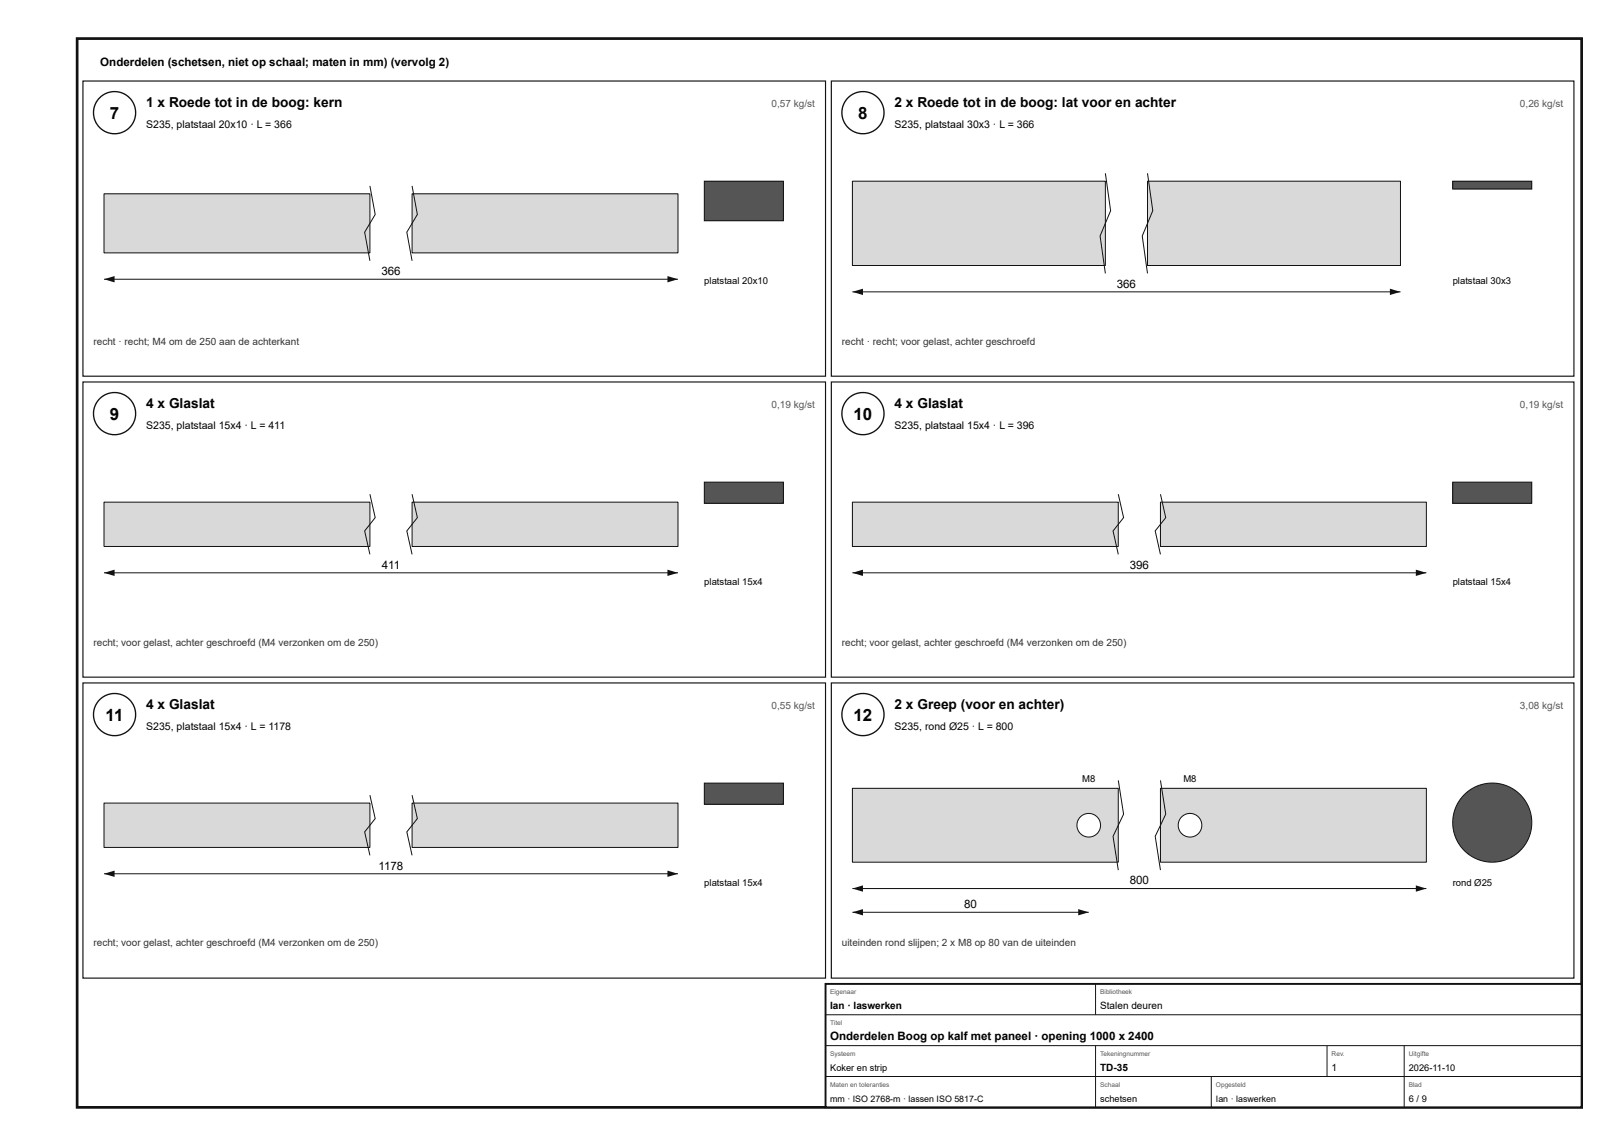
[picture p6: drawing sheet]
<svg xmlns="http://www.w3.org/2000/svg" width="420mm" height="297mm" viewBox="0 0 420 297" stroke-linecap="round" stroke-linejoin="round" font-family="sans-serif">
<defs><g id="words">
<g font-size="4.4">
<text x="28.5" y="30.8">7</text>
<text x="222.5" y="30.8">8</text>
<text x="28.5" y="108.8">9</text>
<text x="221.3" y="108.8">10</text>
<text x="27.4" y="186.8">11</text>
<text x="221.3" y="186.8">12</text>
</g>
<g font-size="3.6">
<text x="37.9" y="27.8">1 x Roede tot in de boog: kern</text>
<text x="231.9" y="27.8">2 x Roede tot in de boog: lat voor en achter</text>
<text x="37.9" y="105.8">4 x Glaslat</text>
<text x="231.9" y="105.8">4 x Glaslat</text>
<text x="37.9" y="183.8">4 x Glaslat</text>
<text x="231.9" y="183.8">2 x Greep (voor en achter)</text>
</g>
<g font-size="3">
<text x="26" y="17">Onderdelen (schetsen, niet op schaal; maten in mm) (vervolg 2)</text>
<text x="98.9" y="71.3">366</text>
<text x="289.5" y="74.5">366</text>
<text x="99" y="147.4">411</text>
<text x="292.8" y="147.4">396</text>
<text x="98.1" y="225.4">1178</text>
<text x="292.8" y="229.2">800</text>
<text x="249.9" y="235.3">80</text>
<text x="215.2" y="269.6">Onderdelen Boog op kalf met paneel · opening 1000 x 2400</text>
</g>
<g font-size="2.7">
<text x="37.9" y="33.3">S235, platstaal 20x10 · L = 366</text>
<text x="231.9" y="33.3">S235, platstaal 30x3 · L = 366</text>
<text x="37.9" y="111.3">S235, platstaal 15x4 · L = 411</text>
<text x="231.9" y="111.3">S235, platstaal 15x4 · L = 396</text>
<text x="37.9" y="189.3">S235, platstaal 15x4 · L = 1178</text>
<text x="231.9" y="189.3">S235, rond Ø25 · L = 800</text>
</g>
<g font-size="2.6" fill="#555">
<text x="200" y="27.8">0,57 kg/st</text>
<text x="394" y="27.8">0,26 kg/st</text>
<text x="200" y="105.8">0,19 kg/st</text>
<text x="394" y="105.8">0,19 kg/st</text>
<text x="200" y="183.8">0,55 kg/st</text>
<text x="394" y="183.8">3,08 kg/st</text>
</g>
<g font-size="2.6" fill="#333">
<text x="24.2" y="89.3">recht · recht; M4 om de 250 aan de achterkant</text>
<text x="218.2" y="89.3">recht · recht; voor gelast, achter geschroefd</text>
<text x="24.2" y="167.3">recht; voor gelast, achter geschroefd (M4 verzonken om de 250)</text>
<text x="218.2" y="167.3">recht; voor gelast, achter geschroefd (M4 verzonken om de 250)</text>
<text x="24.2" y="245.3">recht; voor gelast, achter geschroefd (M4 verzonken om de 250)</text>
<text x="218.2" y="245.3">uiteinden rond slijpen; 2 x M8 op 80 van de uiteinden</text>
</g>
<g font-size="2.6">
<text x="215.2" y="261.6">Ian · laswerken</text>
<text x="285.2" y="261.6">Stalen deuren</text>
<text x="285.2" y="277.6">TD-35</text>
<text x="345.2" y="277.6">1</text>
</g>
<g font-size="2.5">
<text x="182.6" y="73.6">platstaal 20x10</text>
<text x="376.6" y="73.6">platstaal 30x3</text>
<text x="182.6" y="151.6">platstaal 15x4</text>
<text x="376.6" y="151.6">platstaal 15x4</text>
<text x="280.5" y="202.7">M8</text>
<text x="306.8" y="202.7">M8</text>
<text x="182.6" y="229.6">platstaal 15x4</text>
<text x="376.6" y="229.6">rond Ø25</text>
</g>
<g font-size="2.4">
<text x="215.2" y="277.6">Koker en strip</text>
<text x="365.2" y="277.6">2026-11-10</text>
<text x="285.2" y="285.6">schetsen</text>
<text x="365.2" y="285.6">6 / 9</text>
</g>
<g font-size="2.3">
<text x="215.2" y="285.6">mm · ISO 2768-m · lassen ISO 5817-C</text>
<text x="315.2" y="285.6">Ian · laswerken</text>
</g>
<g font-size="1.7" fill="#555">
<text x="215.2" y="257.6">Eigenaar</text>
<text x="285.2" y="257.6">Bibliotheek</text>
<text x="215.2" y="265.6">Titel</text>
<text x="215.2" y="273.6">Systeem</text>
<text x="285.2" y="273.6">Tekeningnummer</text>
<text x="345.2" y="273.6">Rev.</text>
<text x="365.2" y="273.6">Uitgifte</text>
<text x="215.2" y="281.6">Maten en toleranties</text>
<text x="285.2" y="281.6">Schaal</text>
<text x="315.2" y="281.6">Opgesteld</text>
<text x="365.2" y="281.6">Blad</text>
</g>
</g></defs>
<path d="M20 10h390v277h-390z" fill="none" stroke="#111" stroke-width=".7" stroke-linecap="butt"/>
<path d="M21.5 21h192.5v76.5h-192.5z" fill="none" stroke="#111" stroke-width=".3"/>
<circle cx="29.7" cy="29.2" r="5.5" fill="#fff"/>
<circle cx="29.7" cy="29.2" r="5.5" fill="none" stroke="#111" stroke-width=".35"/>
<path d="M27 50.2h68.9v15.3h-68.9z" fill="#d7dadc"/>
<path d="M27 50.2h68.9v15.3h-68.9z" fill="none" stroke="#111" stroke-width=".26"/>
<path d="M106.8 50.2h68.9v15.3h-68.9z" fill="#d7dadc"/>
<path d="M95.9 48.2l1.4 7.4-2.8 4.6 1.4 7.4M106.8 50.2h68.9v15.3h-68.9zM106.8 48.2l1.4 7.4-2.7 4.6 1.3 7.4M27 72.4h148.7" fill="none" stroke="#111" stroke-width=".26"/>
<g fill="#111">
<path d="M27 72.4l2.7-.8v1.6z"/>
<path d="M173 71.6l2.7 .8-2.7 .8z"/>
</g>
<path d="M182.6 47h20.5v10.2h-20.5z" fill="#555"/>
<path d="M182.6 47h20.5v10.2h-20.5z" fill="none" stroke="#111" stroke-width=".26"/>
<path d="M215.5 21h192.5v76.5h-192.5z" fill="none" stroke="#111" stroke-width=".3"/>
<circle cx="223.7" cy="29.2" r="5.5" fill="#fff"/>
<circle cx="223.7" cy="29.2" r="5.5" fill="none" stroke="#111" stroke-width=".35"/>
<path d="M221 47h65.5v21.8h-65.5z" fill="#d7dadc"/>
<path d="M221 47h65.5v21.8h-65.5z" fill="none" stroke="#111" stroke-width=".26"/>
<path d="M297.5 47h65.5v21.8h-65.5z" fill="#d7dadc"/>
<path d="M286.5 44.9l1.4 9.7-2.7 6.6 1.3 9.7M297.5 47h65.5v21.8h-65.5zM297.5 44.9l1.3 9.7-2.7 6.6 1.4 9.7M221 75.6h142" fill="none" stroke="#111" stroke-width=".26"/>
<g fill="#111">
<path d="M221 75.6l2.7-.8v1.7z"/>
<path d="M360.3 74.8l2.7 .8-2.7 .9z"/>
</g>
<path d="M376.6 47h20.5v2h-20.5z" fill="#555"/>
<path d="M376.6 47h20.5v2h-20.5z" fill="none" stroke="#111" stroke-width=".26"/>
<path d="M21.5 99h192.5v76.5h-192.5z" fill="none" stroke="#111" stroke-width=".3"/>
<circle cx="29.7" cy="107.2" r="5.5" fill="#fff"/>
<circle cx="29.7" cy="107.2" r="5.5" fill="none" stroke="#111" stroke-width=".35"/>
<path d="M27 130.1h68.9v11.5h-68.9z" fill="#d7dadc"/>
<path d="M27 130.1h68.9v11.5h-68.9z" fill="none" stroke="#111" stroke-width=".26"/>
<path d="M106.8 130.1h68.9v11.5h-68.9z" fill="#d7dadc"/>
<path d="M95.9 128.1l1.4 6.1-2.8 3.4 1.4 6.1M106.8 130.1h68.9v11.5h-68.9zM106.8 128.1l1.4 6.1-2.7 3.4 1.3 6.1M27 148.5h148.7" fill="none" stroke="#111" stroke-width=".26"/>
<g fill="#111">
<path d="M27 148.5l2.7-.9v1.7z"/>
<path d="M173 147.6l2.7 .9-2.7 .8z"/>
</g>
<path d="M182.6 125h20.5v5.4h-20.5z" fill="#555"/>
<path d="M182.6 125h20.5v5.4h-20.5z" fill="none" stroke="#111" stroke-width=".26"/>
<path d="M215.5 99h192.5v76.5h-192.5z" fill="none" stroke="#111" stroke-width=".3"/>
<circle cx="223.7" cy="107.2" r="5.5" fill="#fff"/>
<circle cx="223.7" cy="107.2" r="5.5" fill="none" stroke="#111" stroke-width=".35"/>
<path d="M221 130.1h68.9v11.5h-68.9z" fill="#d7dadc"/>
<path d="M221 130.1h68.9v11.5h-68.9z" fill="none" stroke="#111" stroke-width=".26"/>
<path d="M300.8 130.1h68.9v11.5h-68.9z" fill="#d7dadc"/>
<path d="M289.9 128.1l1.4 6.1-2.8 3.4 1.4 6.1M300.8 130.1h68.9v11.5h-68.9zM300.8 128.1l1.4 6.1-2.7 3.4 1.3 6.1M221 148.5h148.7" fill="none" stroke="#111" stroke-width=".26"/>
<g fill="#111">
<path d="M221 148.5l2.7-.9v1.7z"/>
<path d="M367 147.6l2.7 .9-2.7 .8z"/>
</g>
<path d="M376.6 125h20.5v5.4h-20.5z" fill="#555"/>
<path d="M376.6 125h20.5v5.4h-20.5z" fill="none" stroke="#111" stroke-width=".26"/>
<path d="M21.5 177h192.5v76.5h-192.5z" fill="none" stroke="#111" stroke-width=".3"/>
<circle cx="29.7" cy="185.2" r="5.5" fill="#fff"/>
<circle cx="29.7" cy="185.2" r="5.5" fill="none" stroke="#111" stroke-width=".35"/>
<path d="M27 208.1h68.9v11.5h-68.9z" fill="#d7dadc"/>
<path d="M27 208.1h68.9v11.5h-68.9z" fill="none" stroke="#111" stroke-width=".26"/>
<path d="M106.8 208.1h68.9v11.5h-68.9z" fill="#d7dadc"/>
<path d="M95.9 206.1l1.4 6.1-2.8 3.4 1.4 6.1M106.8 208.1h68.9v11.5h-68.9zM106.8 206.1l1.4 6.1-2.7 3.4 1.3 6.1M27 226.5h148.7" fill="none" stroke="#111" stroke-width=".26"/>
<g fill="#111">
<path d="M27 226.5l2.7-.9v1.7z"/>
<path d="M173 225.6l2.7 .9-2.7 .8z"/>
</g>
<path d="M182.6 203h20.5v5.4h-20.5z" fill="#555"/>
<path d="M182.6 203h20.5v5.4h-20.5z" fill="none" stroke="#111" stroke-width=".26"/>
<path d="M215.5 177h192.5v76.5h-192.5z" fill="none" stroke="#111" stroke-width=".3"/>
<circle cx="223.7" cy="185.2" r="5.5" fill="#fff"/>
<circle cx="223.7" cy="185.2" r="5.5" fill="none" stroke="#111" stroke-width=".35"/>
<path d="M221 204.3h68.9v19.2h-68.9z" fill="#d7dadc"/>
<path d="M221 204.3h68.9v19.2h-68.9z" fill="none" stroke="#111" stroke-width=".26"/>
<path d="M300.8 204.3h68.9v19.2h-68.9z" fill="#d7dadc"/>
<path d="M289.9 202.3l1.4 8.7-2.8 5.8 1.4 8.7M300.8 204.3h68.9v19.2h-68.9zM300.8 202.3l1.4 8.7-2.7 5.8 1.3 8.7M221 230.3h148.7" fill="none" stroke="#111" stroke-width=".26"/>
<g fill="#111">
<path d="M221 230.3l2.7-.8v1.6z"/>
<path d="M367 229.5l2.7 .8-2.7 .8z"/>
</g>
<circle cx="282.2" cy="213.9" r="3.1" fill="#fff"/>
<circle cx="282.2" cy="213.9" r="3.1" fill="none" stroke="#111" stroke-width=".26"/>
<circle cx="308.5" cy="213.9" r="3.1" fill="#fff"/>
<g fill="none" stroke="#111" stroke-width=".26">
<path d="M221 236.4h61.2"/>
<circle cx="308.5" cy="213.9" r="3.1"/>
</g>
<g fill="#111">
<path d="M221 236.4l2.7-.8v1.6z"/>
<path d="M279.5 235.6l2.7 .8-2.7 .8z"/>
</g>
<circle cx="386.8" cy="213.2" r="10.2" fill="#555"/>
<circle cx="386.8" cy="213.2" r="10.2" fill="none" stroke="#111" stroke-width=".26"/>
<path d="M214 255h196v32h-196z" fill="#fff"/>
<path d="M214 255h196v32h-196z" fill="none" stroke="#111" stroke-width=".5"/>
<path d="M284 255v8M214 263h196M214 271h196M214 279h196M284 271v16M314 279v8M344 271v8M364 271v16" fill="none" stroke="#111" stroke-width=".26"/>
<use href="#words"/>
</svg>
